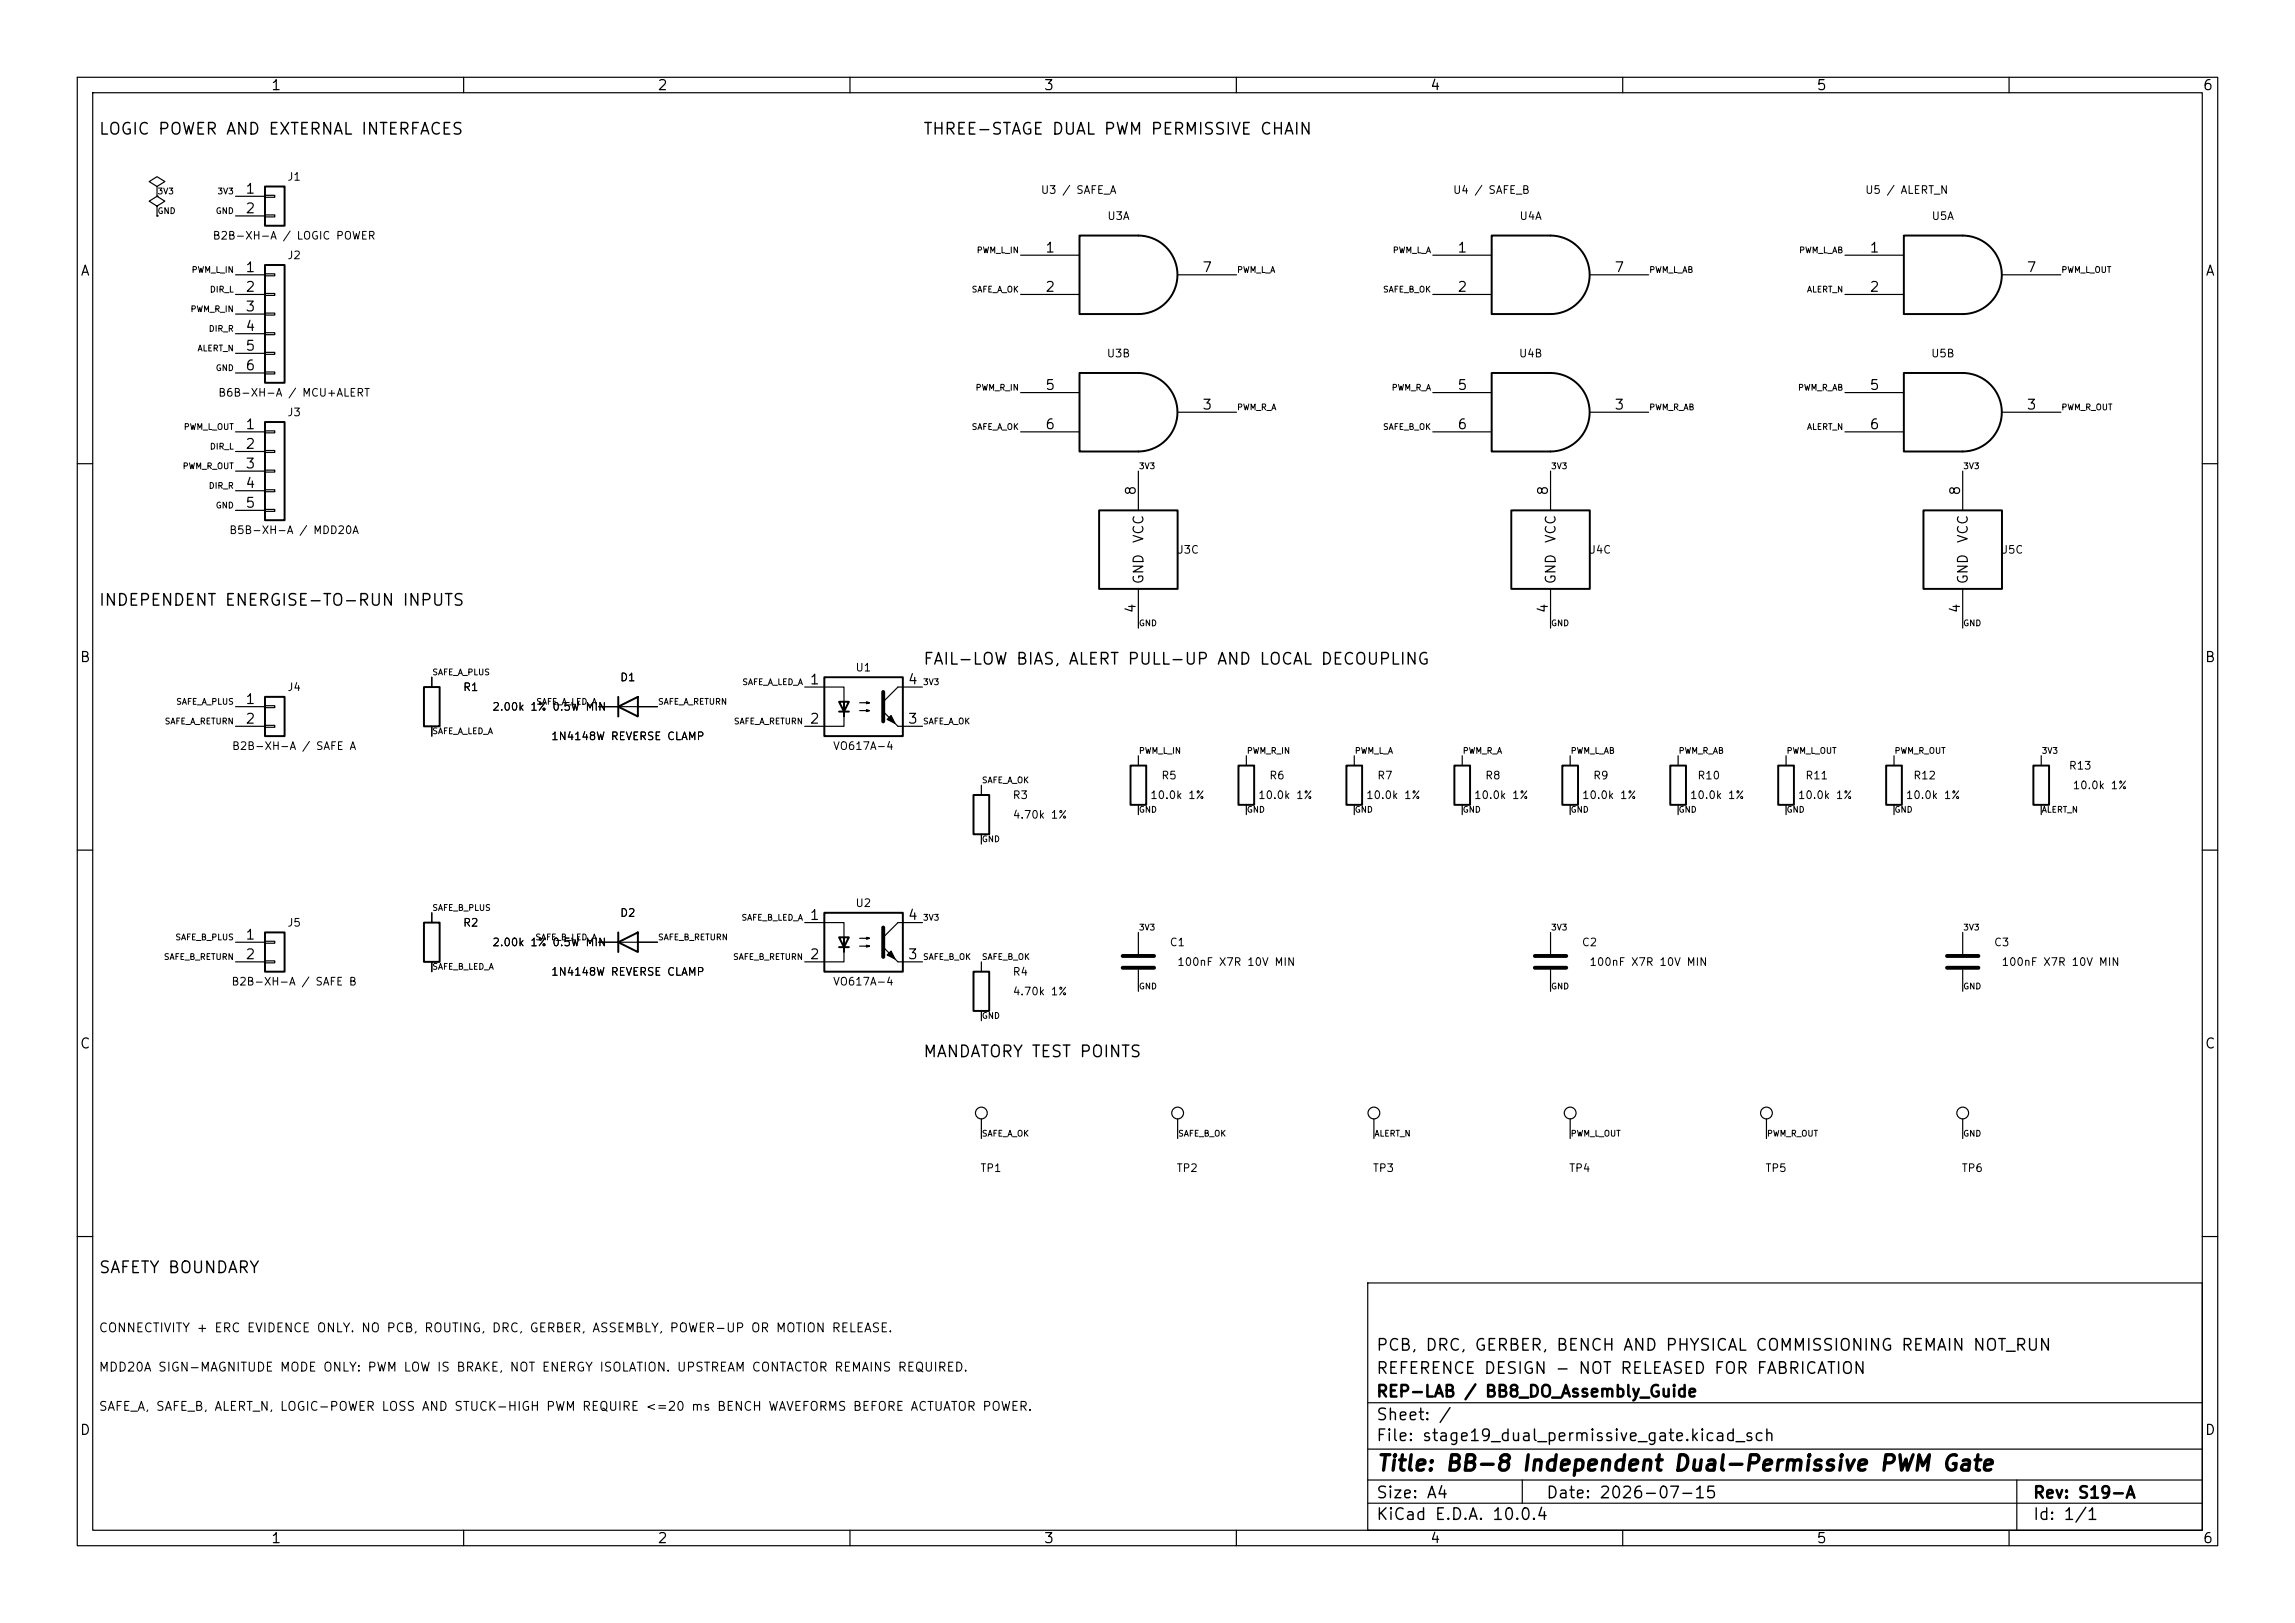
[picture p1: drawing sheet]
<svg xmlns="http://www.w3.org/2000/svg" width="297mm" height="210mm" viewBox="0 0 297 210" stroke-linecap="round" stroke-linejoin="round" font-family="sans-serif">
<defs><g id="words">
<text font-size="2" x="178" y="190.8">Title: BB-8 Independent Dual-Permissive PWM Gate</text>
<g font-size="1.5">
<text x="12.7" y="17.8">LOGIC POWER AND EXTERNAL INTERFACES</text>
<text x="119.4" y="17.8">THREE-STAGE DUAL PWM PERMISSIVE CHAIN</text>
<text x="12.7" y="78.8">INDEPENDENT ENERGISE-TO-RUN INPUTS</text>
<text x="119.4" y="86.4">FAIL-LOW BIAS, ALERT PULL-UP AND LOCAL DECOUPLING</text>
<text x="119.4" y="137.2">MANDATORY TEST POINTS</text>
<text x="12.7" y="165.1">SAFETY BOUNDARY</text>
<text x="178" y="178.2">REFERENCE DESIGN - NOT RELEASED FOR FABRICATION</text>
<text x="178" y="175.2">PCB, DRC, GERBER, BENCH AND PHYSICAL COMMISSIONING REMAIN NOT_RUN</text>
<text x="178" y="184.2">Sheet: /</text>
<text x="178" y="181.2">REP-LAB / BB8_DO_Assembly_Guide</text>
<text x="178" y="186.9">File: stage19_dual_permissive_gate.kicad_sch</text>
<text x="178" y="197.1">KiCad E.D.A. 10.0.4</text>
<text x="178" y="194.3">Size: A4</text>
<text x="200" y="194.3">Date: 2026-07-15</text>
<text x="263" y="194.3">Rev: S19-A</text>
<text x="263" y="197.1">Id: 1/1</text>
</g>
<g font-size="1.3">
<text x="35" y="12">1</text>
<text x="85" y="12">2</text>
<text x="135" y="12">3</text>
<text x="185" y="12">4</text>
<text x="235" y="12">5</text>
<text x="285" y="12">6</text>
<text x="31.7" y="25.4">1</text>
<text x="31.7" y="27.9">2</text>
<text x="10.3" y="36">A</text>
<text x="31.7" y="35.5">1</text>
<text x="135.2" y="33">1</text>
<text x="155.5" y="35.5">7</text>
<text x="188.5" y="33">1</text>
<text x="208.8" y="35.5">7</text>
<text x="241.9" y="33">1</text>
<text x="262.2" y="35.5">7</text>
<text x="285.3" y="36">A</text>
<text x="31.7" y="38.1">2</text>
<text x="31.7" y="40.6">3</text>
<text x="135.2" y="38.1">2</text>
<text x="188.5" y="38.1">2</text>
<text x="241.9" y="38.1">2</text>
<text x="31.7" y="43.2">4</text>
<text x="31.7" y="45.7">5</text>
<text x="31.7" y="48.2">6</text>
<text x="135.2" y="50.8">5</text>
<text x="155.5" y="53.3">3</text>
<text x="188.5" y="50.8">5</text>
<text x="208.8" y="53.3">3</text>
<text x="241.9" y="50.8">5</text>
<text x="262.2" y="53.3">3</text>
<text x="31.7" y="55.9">1</text>
<text x="31.7" y="58.4">2</text>
<text x="135.2" y="55.9">6</text>
<text x="188.5" y="55.9">6</text>
<text x="241.9" y="55.9">6</text>
<text x="31.7" y="60.9">3</text>
<text x="31.7" y="63.5">4</text>
<text x="147.3" y="64.2" transform="rotate(-90 147.3 64.2)">8</text>
<text x="200.6" y="64.2" transform="rotate(-90 200.6 64.2)">8</text>
<text x="254" y="64.2" transform="rotate(-90 254 64.2)">8</text>
<text x="31.7" y="66">5</text>
<text x="148.3" y="70.4" transform="rotate(-90 148.3 70.4)">VCC</text>
<text x="201.6" y="70.4" transform="rotate(-90 201.6 70.4)">VCC</text>
<text x="255" y="70.4" transform="rotate(-90 255 70.4)">VCC</text>
<text x="148.3" y="75.7" transform="rotate(-90 148.3 75.7)">GND</text>
<text x="201.6" y="75.7" transform="rotate(-90 201.6 75.7)">GND</text>
<text x="255" y="75.7" transform="rotate(-90 255 75.7)">GND</text>
<text x="147.3" y="79.4" transform="rotate(-90 147.3 79.4)">4</text>
<text x="200.6" y="79.4" transform="rotate(-90 200.6 79.4)">4</text>
<text x="254" y="79.4" transform="rotate(-90 254 79.4)">4</text>
<text x="10.3" y="86">B</text>
<text x="104.7" y="88.9">1</text>
<text x="117.4" y="88.9">4</text>
<text x="285.3" y="86">B</text>
<text x="31.7" y="91.4">1</text>
<text x="31.7" y="94">2</text>
<text x="104.7" y="94">2</text>
<text x="117.4" y="94">3</text>
<text x="104.7" y="119.4">1</text>
<text x="117.4" y="119.4">4</text>
<text x="31.7" y="121.9">1</text>
<text x="31.7" y="124.4">2</text>
<text x="104.7" y="124.4">2</text>
<text x="117.4" y="124.4">3</text>
<text x="10.3" y="136">C</text>
<text x="285.3" y="136">C</text>
<text x="10.3" y="186">D</text>
<text x="285.3" y="186">D</text>
<text x="35" y="200">1</text>
<text x="85" y="200">2</text>
<text x="135" y="200">3</text>
<text x="185" y="200">4</text>
<text x="235" y="200">5</text>
<text x="285" y="200">6</text>
</g>
<g font-size="1.2">
<text x="12.7" y="172.7">CONNECTIVITY + ERC EVIDENCE ONLY. NO PCB, ROUTING, DRC, GERBER, ASSEMBLY, POWER-UP OR MOTION RELEASE.</text>
<text x="12.7" y="177.8">MDD20A SIGN-MAGNITUDE MODE ONLY: PWM LOW IS BRAKE, NOT ENERGY ISOLATION. UPSTREAM CONTACTOR REMAINS REQUIRED.</text>
<text x="12.7" y="182.8">SAFE_A, SAFE_B, ALERT_N, LOGIC-POWER LOSS AND STUCK-HIGH PWM REQUIRE &lt;=20 ms BENCH WAVEFORMS BEFORE ACTUATOR POWER.</text>
</g>
<g font-size="1">
<text x="37.1" y="23.6">J1</text>
<text x="134.6" y="25.3">U3 / SAFE_A</text>
<text x="143.2" y="28.7">U3A</text>
<text x="188" y="25.3">U4 / SAFE_B</text>
<text x="196.6" y="28.7">U4A</text>
<text x="241.3" y="25.3">U5 / ALERT_N</text>
<text x="249.9" y="28.7">U5A</text>
<text x="27.4" y="31.2">B2B-XH-A / LOGIC POWER</text>
<text x="37.1" y="33.8">J2</text>
<text x="143.2" y="46.5">U3B</text>
<text x="196.5" y="46.5">U4B</text>
<text x="249.8" y="46.5">U5B</text>
<text x="28.2" y="51.6">B6B-XH-A / MCU+ALERT</text>
<text x="37.1" y="54.1">J3</text>
<text x="29.6" y="69.3">B5B-XH-A / MDD20A</text>
<text x="152" y="71.9">U3C</text>
<text x="205.4" y="71.9">U4C</text>
<text x="258.7" y="71.9">U5C</text>
<text x="37.1" y="89.7">J4</text>
<text x="59.9" y="89.7">R1</text>
<text x="80.2" y="88.4">D1</text>
<text x="110.6" y="87.1">U1</text>
<text x="63.6" y="92.2">2.00k 1% 0.5W MIN</text>
<text x="29.9" y="97.3">B2B-XH-A / SAFE A</text>
<text x="71.2" y="96">1N4148W REVERSE CLAMP</text>
<text x="107.7" y="97.3">VO617A-4</text>
<text x="150.2" y="101.1">R5</text>
<text x="164.2" y="101.1">R6</text>
<text x="178.2" y="101.1">R7</text>
<text x="192.1" y="101.1">R8</text>
<text x="206.1" y="101.1">R9</text>
<text x="219.6" y="101.1">R10</text>
<text x="233.6" y="101.1">R11</text>
<text x="247.5" y="101.1">R12</text>
<text x="267.7" y="99.8">R13</text>
<text x="131" y="103.6">R3</text>
<text x="131" y="106.2">4.70k 1%</text>
<text x="148.8" y="103.6">10.0k 1%</text>
<text x="162.7" y="103.6">10.0k 1%</text>
<text x="176.7" y="103.6">10.0k 1%</text>
<text x="190.7" y="103.6">10.0k 1%</text>
<text x="204.7" y="103.6">10.0k 1%</text>
<text x="218.6" y="103.6">10.0k 1%</text>
<text x="232.6" y="103.6">10.0k 1%</text>
<text x="246.6" y="103.6">10.0k 1%</text>
<text x="268.2" y="102.4">10.0k 1%</text>
<text x="80.2" y="118.9">D2</text>
<text x="110.6" y="117.6">U2</text>
<text x="37.1" y="120.1">J5</text>
<text x="59.9" y="120.1">R2</text>
<text x="63.6" y="122.7">2.00k 1% 0.5W MIN</text>
<text x="151.3" y="122.7">C1</text>
<text x="152.3" y="125.2">100nF X7R 10V MIN</text>
<text x="204.6" y="122.7">C2</text>
<text x="205.6" y="125.2">100nF X7R 10V MIN</text>
<text x="258" y="122.7">C3</text>
<text x="259" y="125.2">100nF X7R 10V MIN</text>
<text x="29.9" y="127.8">B2B-XH-A / SAFE B</text>
<text x="71.2" y="126.5">1N4148W REVERSE CLAMP</text>
<text x="107.7" y="127.8">VO617A-4</text>
<text x="131" y="126.5">R4</text>
<text x="131" y="129">4.70k 1%</text>
<text x="126.8" y="151.9">TP1</text>
<text x="152.2" y="151.9">TP2</text>
<text x="177.6" y="151.9">TP3</text>
<text x="203" y="151.9">TP4</text>
<text x="228.4" y="151.9">TP5</text>
<text x="253.8" y="151.9">TP6</text>
</g>
<g font-size=".8">
<text x="20.3" y="27.9">GND</text>
<text x="20.3" y="25.3">3V3</text>
<text x="27.9" y="27.9">GND</text>
<text x="28.1" y="25.3">3V3</text>
<text x="24.7" y="35.5">PWM_L_IN</text>
<text x="126.3" y="32.9">PWM_L_IN</text>
<text x="160" y="35.5">PWM_L_A</text>
<text x="180.2" y="32.9">PWM_L_A</text>
<text x="213.4" y="35.5">PWM_L_AB</text>
<text x="232.8" y="32.9">PWM_L_AB</text>
<text x="266.7" y="35.5">PWM_L_OUT</text>
<text x="24.6" y="40.6">PWM_R_IN</text>
<text x="27.1" y="38">DIR_L</text>
<text x="125.7" y="38">SAFE_A_OK</text>
<text x="178.9" y="38">SAFE_B_OK</text>
<text x="233.8" y="38">ALERT_N</text>
<text x="25.5" y="45.6">ALERT_N</text>
<text x="26.9" y="43.1">DIR_R</text>
<text x="27.9" y="48.2">GND</text>
<text x="126.2" y="50.7">PWM_R_IN</text>
<text x="160" y="53.3">PWM_R_A</text>
<text x="180" y="50.7">PWM_R_A</text>
<text x="213.4" y="53.3">PWM_R_AB</text>
<text x="232.6" y="50.7">PWM_R_AB</text>
<text x="266.7" y="53.3">PWM_R_OUT</text>
<text x="23.7" y="55.8">PWM_L_OUT</text>
<text x="27.1" y="58.3">DIR_L</text>
<text x="125.7" y="55.8">SAFE_A_OK</text>
<text x="178.9" y="55.8">SAFE_B_OK</text>
<text x="233.8" y="55.8">ALERT_N</text>
<text x="23.6" y="60.9">PWM_R_OUT</text>
<text x="26.9" y="63.4">DIR_R</text>
<text x="27.9" y="66">GND</text>
<text x="147.3" y="60.9">3V3</text>
<text x="200.7" y="60.9">3V3</text>
<text x="254" y="60.9">3V3</text>
<text x="147.3" y="81.2">GND</text>
<text x="200.7" y="81.2">GND</text>
<text x="254" y="81.2">GND</text>
<text x="55.9" y="87.6">SAFE_A_PLUS</text>
<text x="96" y="88.8">SAFE_A_LED_A</text>
<text x="119.4" y="88.8">3V3</text>
<text x="21.2" y="93.9">SAFE_A_RETURN</text>
<text x="22.7" y="91.4">SAFE_A_PLUS</text>
<text x="55.9" y="95.2">SAFE_A_LED_A</text>
<text x="69.3" y="91.4">SAFE_A_LED_A</text>
<text x="85.1" y="91.4">SAFE_A_RETURN</text>
<text x="94.9" y="93.9">SAFE_A_RETURN</text>
<text x="119.4" y="93.9">SAFE_A_OK</text>
<text x="127" y="101.5">SAFE_A_OK</text>
<text x="147.3" y="97.7">PWM_L_IN</text>
<text x="161.3" y="97.7">PWM_R_IN</text>
<text x="175.3" y="97.7">PWM_L_A</text>
<text x="189.2" y="97.7">PWM_R_A</text>
<text x="203.2" y="97.7">PWM_L_AB</text>
<text x="217.2" y="97.7">PWM_R_AB</text>
<text x="231.1" y="97.7">PWM_L_OUT</text>
<text x="245.1" y="97.7">PWM_R_OUT</text>
<text x="264.2" y="97.7">3V3</text>
<text x="147.3" y="105.3">GND</text>
<text x="161.3" y="105.3">GND</text>
<text x="175.3" y="105.3">GND</text>
<text x="189.2" y="105.3">GND</text>
<text x="203.2" y="105.3">GND</text>
<text x="217.2" y="105.3">GND</text>
<text x="231.1" y="105.3">GND</text>
<text x="245.1" y="105.3">GND</text>
<text x="264.2" y="105.3">ALERT_N</text>
<text x="127" y="109.1">GND</text>
<text x="55.9" y="118">SAFE_B_PLUS</text>
<text x="95.9" y="119.3">SAFE_B_LED_A</text>
<text x="119.4" y="119.3">3V3</text>
<text x="21.1" y="124.4">SAFE_B_RETURN</text>
<text x="22.6" y="121.8">SAFE_B_PLUS</text>
<text x="55.9" y="125.7">SAFE_B_LED_A</text>
<text x="69.2" y="121.8">SAFE_B_LED_A</text>
<text x="85.1" y="121.8">SAFE_B_RETURN</text>
<text x="94.8" y="124.4">SAFE_B_RETURN</text>
<text x="119.4" y="124.4">SAFE_B_OK</text>
<text x="127" y="124.4">SAFE_B_OK</text>
<text x="147.3" y="120.6">3V3</text>
<text x="200.7" y="120.6">3V3</text>
<text x="254" y="120.6">3V3</text>
<text x="147.3" y="128.2">GND</text>
<text x="200.7" y="128.2">GND</text>
<text x="254" y="128.2">GND</text>
<text x="127" y="132">GND</text>
<text x="127" y="147.2">SAFE_A_OK</text>
<text x="152.4" y="147.2">SAFE_B_OK</text>
<text x="177.8" y="147.2">ALERT_N</text>
<text x="203.2" y="147.2">PWM_L_OUT</text>
<text x="228.6" y="147.2">PWM_R_OUT</text>
<text x="254" y="147.2">GND</text>
</g>
</g></defs>
<g fill="none" stroke="#000" stroke-width=".15">
<path d="M10 10h277v190h-277zM12 12h273v186h-273zM60 10v2M110 10v2M160 10v2M210 10v2M260 10v2M20.3 24.1l1-.6-1-.6-1 .6 1 .6v1.3M20.3 25.4h.1M20.3 26.7l1-.7-1-.6-1 .6 1 .7v1.2M20.3 27.9h.1M30.5 38.1h3.8"/>
<path d="M30.5 35.6h3.8M30.5 25.4h3.8M30.5 27.9h3.8M34.3 35.4h1.3v.3h-1.3zM34.3 38h1.3v.2h-1.3zM34.3 25.3h1.3v.2h-1.3zM34.3 27.8h1.3v.3h-1.3zM132.1 33h7.6M132.1 38.1h7.6M152.4 35.6h7.6M185.4 33h7.6M185.4 38.1h7.6"/>
<path d="M205.7 35.6h7.7M238.8 33h7.6M238.8 38.1h7.6M259.1 35.6h7.6M30.5 55.9h3.8M30.5 40.6h3.8M30.5 43.2h3.8M30.5 45.7h3.8M30.5 48.3h3.8M30.5 58.4h3.8M34.3 40.5h1.3v.3h-1.3zM34.3 43.1h1.3v.2h-1.3z"/>
<path d="M34.3 45.6h1.3v.2h-1.3zM34.3 48.1h1.3v.3h-1.3zM34.3 55.8h1.3v.2h-1.3zM34.3 58.3h1.3v.2h-1.3zM132.1 50.8h7.6M132.1 55.9h7.6M152.4 53.3h7.6M185.4 50.8h7.6M185.4 55.9h7.6M205.7 53.3h7.7M238.8 50.8h7.6M238.8 55.9h7.6"/>
<path d="M259.1 53.3h7.6M10 60h2M30.5 61h3.8M30.5 63.5h3.8M30.5 66h3.8M34.3 60.8h1.3v.3h-1.3zM34.3 63.4h1.3v.2h-1.3zM34.3 65.9h1.3v.3h-1.3zM147.3 61v5M147.3 76.2v5.1M200.7 61v5M200.7 76.2v5.1"/>
<path d="M254 61v5M254 76.2v5.1M285 60h2M30.5 91.4h3.8M30.5 94h3.8M34.3 91.3h1.3v.3h-1.3zM34.3 93.9h1.3v.2h-1.3zM55.9 87.6v1.3M55.9 94v1.3M77.5 91.4h7.6M104.1 88.9h5.1v3.8v-1.9M109.2 92.1v1.9h-5.1"/>
<path d="M111.3 90.9h1.2l-.4 .2v-.3l.4 .1M111.3 91.9h1.2l-.4 .2v-.3l.4 .1M116.2 94h3.2M119.4 88.9h-3.2l-1.9 1.9M147.3 97.8v1.3M161.3 97.8v1.3M175.3 97.8v1.3M189.2 97.8v1.3M203.2 97.8v1.3M217.2 97.8v1.3M231.1 97.8v1.3M245.1 97.8v1.3"/>
<path d="M264.2 97.8v1.3M10 110h2M55.9 118.1v1.3M104.1 119.4h5.1v3.8v-1.9M119.4 119.4h-3.2l-1.9 1.9M127 101.6v1.3M127 108v1.2M147.3 104.1v1.3M161.3 104.1v1.3M175.3 104.1v1.3M189.2 104.1v1.3M203.2 104.1v1.3"/>
<path d="M217.2 104.1v1.3M231.1 104.1v1.3M245.1 104.1v1.3M264.2 104.1v1.3M285 110h2M30.5 121.9h3.8M30.5 124.5h3.8M34.3 121.8h1.3v.2h-1.3zM34.3 124.3h1.3v.3h-1.3zM55.9 124.5v1.2M77.5 121.9h7.6M109.2 122.6v1.9h-5.1"/>
<path d="M111.3 121.4h1.2l-.4 .1v-.2l.4 .1M111.3 122.4h1.2l-.4 .2v-.3l.4 .1M116.2 124.5h3.2M127 124.5v1.2M127 130.8v1.3M147.3 120.7v2.7M147.3 125.5v2.8M200.7 120.7v2.7M200.7 125.5v2.8M254 120.7v2.7M254 125.5v2.8M127 144.8v2.5"/>
<path d="M152.4 144.8v2.5M177.8 144.8v2.5M203.2 144.8v2.5M228.6 144.8v2.5M254 144.8v2.5M10 160h2M177 166h108v32h-108zM285 160h2M60 198v2M110 198v2M160 198v2M177 194.5h108"/>
<path d="M177 191.5h108M177 187.5h108M177 181.5h108M197 191.5v3M210 198v2M260 198v2M261 191.5v6.5"/>
<circle cx="127" cy="144" r=".76"/>
<circle cx="152.4" cy="144" r=".76"/>
<circle cx="177.8" cy="144" r=".76"/>
<circle cx="203.2" cy="144" r=".76"/>
<circle cx="228.6" cy="144" r=".76"/>
<circle cx="254" cy="144" r=".76"/>
</g>
<g fill="none" stroke="#000" stroke-width=".25">
<path d="M34.3 34.3h2.5v15.2h-2.5zM34.3 24.1h2.5v5.1h-2.5zM139.7 30.5h7.6a5.1 5.1 0 0 1 5.1 5.1 5.1 5.1 0 0 1-5.1 5h-7.6zM193 30.5h7.7a5.1 5.1 0 0 1 5 5.1 5.1 5.1 0 0 1-5 5h-7.7zM246.4 30.5h7.6a5.1 5.1 0 0 1 5.1 5.1 5.1 5.1 0 0 1-5.1 5h-7.6zM34.3 54.6h2.5v12.7h-2.5zM139.7 48.3h7.6a5.1 5.1 0 0 1 5.1 5 5.1 5.1 0 0 1-5.1 5.1h-7.6zM193 48.3h7.7a5.1 5.1 0 0 1 5 5 5.1 5.1 0 0 1-5 5.1h-7.7zM246.4 48.3h7.6a5.1 5.1 0 0 1 5.1 5 5.1 5.1 0 0 1-5.1 5.1h-7.6zM142.2 66h10.2v10.2h-10.2zM195.6 66h10.1v10.2h-10.1zM248.9 66h10.2v10.2h-10.2z"/>
<path d="M34.3 90.2h2.5v5.1h-2.5zM54.9 88.9h2v5.1h-2zM80 91.4l2.5-1.2v2.5zM80 90.2v2.5M106.7 87.6h10.1v7.7h-10.1zM108.6 90.8h1.3l-.7 1.3zM108.6 92.1h1.3M146.3 99.1h2v5h-2zM160.3 99.1h2v5h-2zM174.2 99.1h2.1v5h-2.1zM188.2 99.1h2v5h-2zM202.2 99.1h2v5h-2z"/>
<path d="M216.2 99.1h2v5h-2zM230.1 99.1h2.1v5h-2.1zM244.1 99.1h2v5h-2zM263.1 99.1h2.1v5h-2.1zM54.9 119.4h2v5.1h-2zM106.7 118.1h10.1v7.6h-10.1zM126 102.9h2v5.1h-2zM34.3 120.7h2.5v5h-2.5zM80 121.9l2.5-1.2v2.5zM80 120.7v2.5M108.6 121.3h1.3l-.7 1.3zM108.6 122.6h1.3"/>
<path d="M126 125.7h2v5.1h-2z"/>
</g>
<path d="M114.3 89.5v3.8M114.3 120v3.8M145.3 123.7h4.1M145.3 125.2h4.1M198.6 123.7h4.1M198.6 125.2h4.1M252 123.7h4M252 125.2h4" fill="none" stroke="#000" stroke-width=".51"/>
<path d="M114.8 93.1l.5-.5 .5 1zM114.3 92.1l1.9 1.9zM114.8 123.6l.5-.5 .5 1zM114.3 122.6l1.9 1.9z" fill="#000" stroke="#000" stroke-width=".15"/>
<use href="#words"/>
</svg>
